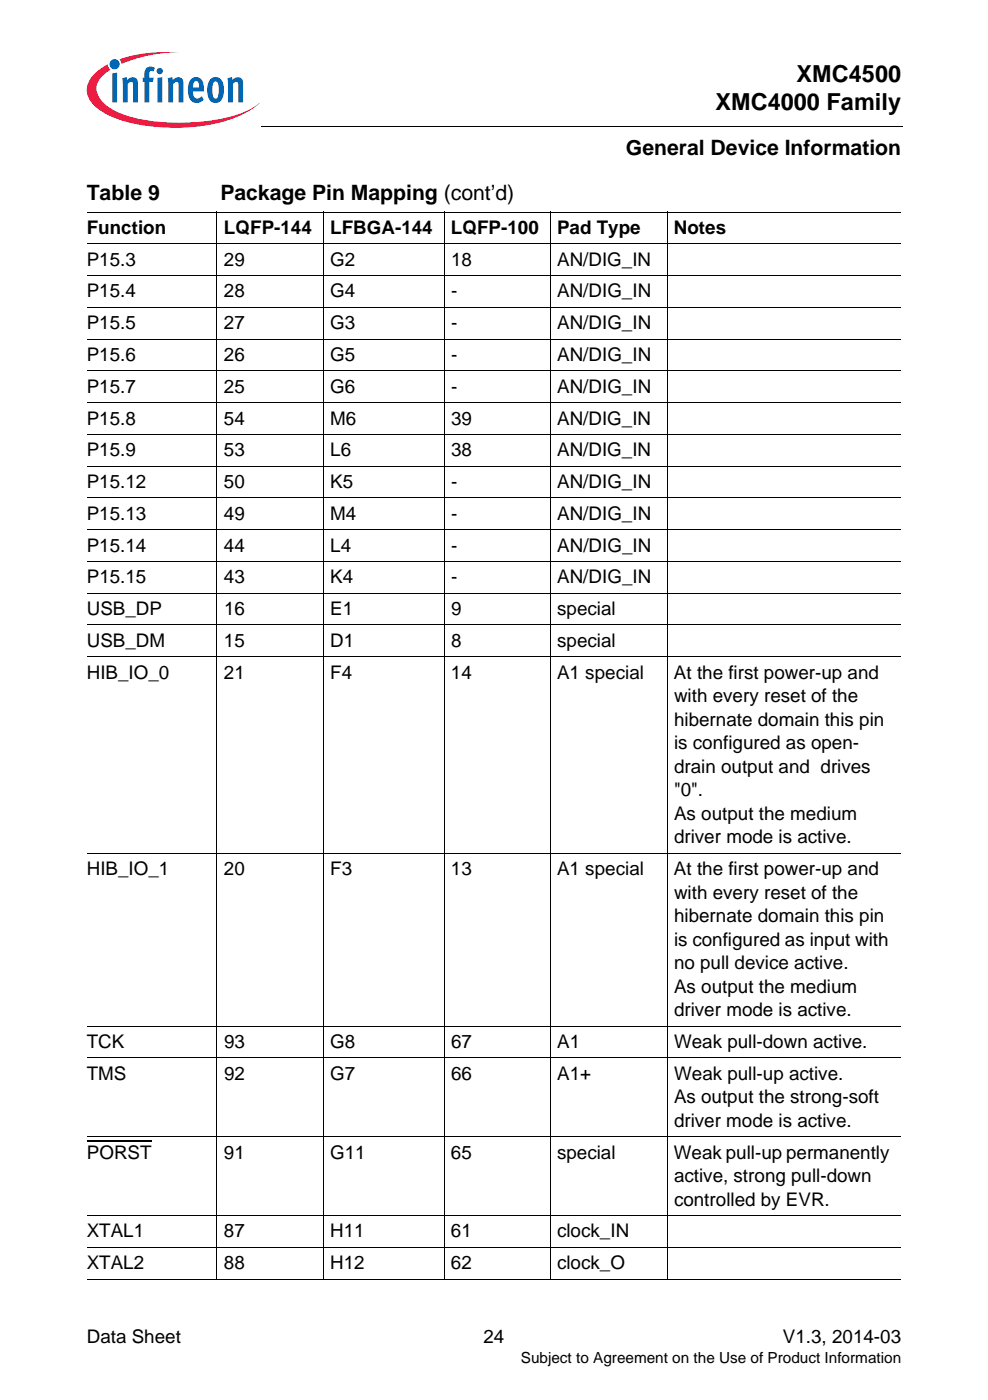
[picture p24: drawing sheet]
<svg xmlns="http://www.w3.org/2000/svg" width="148mm" height="210mm" viewBox="0 0 148 210" stroke-linecap="round" stroke-linejoin="round" font-family="sans-serif">
<defs><g id="words">
<g font-size="3.5">
<text x="107.2" y="16.5">XMC4000 Family</text>
<text x="119.3" y="12.2">XMC4500</text>
</g>
<g font-size="3.2">
<text x="93.8" y="23.3">General Device Information</text>
<text x="13" y="30">Table 9</text>
<text x="33" y="30">Package Pin Mapping (cont’d)</text>
</g>
<g font-size="2.8">
<text x="13" y="35.1">Function</text>
<text x="33.6" y="35.1">LQFP-144</text>
<text x="49.5" y="35.1">LFBGA-144</text>
<text x="67.6" y="35.1">LQFP-100</text>
<text x="83.4" y="35.1">Pad Type</text>
<text x="100.9" y="35.1">Notes</text>
<text x="13" y="39.8">P15.3</text>
<text x="33.5" y="39.8">29</text>
<text x="49.5" y="39.8">G2</text>
<text x="67.6" y="39.8">18</text>
<text x="83.5" y="39.8">AN/DIG_IN</text>
<text x="13" y="44.6">P15.4</text>
<text x="33.5" y="44.6">28</text>
<text x="49.5" y="44.6">G4</text>
<text x="67.6" y="44.6">-</text>
<text x="83.5" y="44.6">AN/DIG_IN</text>
<text x="13" y="49.4">P15.5</text>
<text x="33.5" y="49.4">27</text>
<text x="49.5" y="49.4">G3</text>
<text x="67.6" y="49.4">-</text>
<text x="83.5" y="49.4">AN/DIG_IN</text>
<text x="13" y="58.9">P15.7</text>
<text x="13" y="54.1">P15.6</text>
<text x="33.5" y="58.9">25</text>
<text x="33.5" y="54.1">26</text>
<text x="49.5" y="58.9">G6</text>
<text x="49.5" y="54.1">G5</text>
<text x="67.6" y="58.9">-</text>
<text x="67.6" y="54.1">-</text>
<text x="83.5" y="58.9">AN/DIG_IN</text>
<text x="83.5" y="54.1">AN/DIG_IN</text>
<text x="13" y="63.7">P15.8</text>
<text x="33.5" y="63.7">54</text>
<text x="49.5" y="63.7">M6</text>
<text x="67.6" y="63.7">39</text>
<text x="83.5" y="63.7">AN/DIG_IN</text>
<text x="13" y="68.4">P15.9</text>
<text x="33.5" y="68.4">53</text>
<text x="49.5" y="68.4">L6</text>
<text x="67.6" y="68.4">38</text>
<text x="83.5" y="68.4">AN/DIG_IN</text>
<text x="13" y="73.2">P15.12</text>
<text x="13" y="78">P15.13</text>
<text x="33.5" y="73.2">50</text>
<text x="33.6" y="78">49</text>
<text x="49.5" y="73.2">K5</text>
<text x="49.5" y="78">M4</text>
<text x="67.6" y="73.2">-</text>
<text x="67.6" y="78">-</text>
<text x="83.5" y="73.2">AN/DIG_IN</text>
<text x="83.5" y="78">AN/DIG_IN</text>
<text x="13" y="82.7">P15.14</text>
<text x="33.6" y="82.7">44</text>
<text x="49.5" y="82.7">L4</text>
<text x="67.6" y="82.7">-</text>
<text x="83.5" y="82.7">AN/DIG_IN</text>
<text x="13" y="87.5">P15.15</text>
<text x="33.6" y="87.5">43</text>
<text x="49.5" y="87.5">K4</text>
<text x="67.6" y="87.5">-</text>
<text x="83.5" y="87.5">AN/DIG_IN</text>
<text x="13" y="92.2">USB_DP</text>
<text x="33.6" y="92.2">16</text>
<text x="49.5" y="92.2">E1</text>
<text x="67.6" y="92.2">9</text>
<text x="83.5" y="92.2">special</text>
<text x="13" y="101.8">HIB_IO_0</text>
<text x="13" y="97">USB_DM</text>
<text x="33.5" y="101.8">21</text>
<text x="33.5" y="97">15</text>
<text x="49.5" y="101.8">F4</text>
<text x="49.5" y="97">D1</text>
<text x="67.6" y="101.8">14</text>
<text x="67.6" y="97">8</text>
<text x="83.4" y="101.8">A1 special</text>
<text x="83.5" y="97">special</text>
<text x="101" y="101.8">At the first power-up and</text>
<text x="101" y="105.3">with every reset of the</text>
<text x="101" y="108.8">hibernate domain this pin</text>
<text x="101" y="112.4">is configured as open-</text>
<text x="101" y="115.9">drain output and drives</text>
<text x="101" y="119.4">&quot;0&quot;.</text>
<text x="101" y="122.9">As output the medium</text>
<text x="13" y="131.2">HIB_IO_1</text>
<text x="33.5" y="131.2">20</text>
<text x="49.5" y="131.2">F3</text>
<text x="67.6" y="131.2">13</text>
<text x="83.4" y="131.2">A1 special</text>
<text x="101" y="131.2">At the first power-up and</text>
<text x="101" y="126.4">driver mode is active.</text>
<text x="101" y="134.7">with every reset of the</text>
<text x="101" y="138.3">hibernate domain this pin</text>
<text x="101" y="141.8">is configured as input with</text>
<text x="101" y="145.3">no pull device active.</text>
<text x="101" y="148.9">As output the medium</text>
<text x="101" y="152.4">driver mode is active.</text>
<text x="13" y="161.9">TMS</text>
<text x="13" y="157.1">TCK</text>
<text x="33.6" y="161.9">92</text>
<text x="33.6" y="157.1">93</text>
<text x="49.5" y="161.9">G7</text>
<text x="49.5" y="157.1">G8</text>
<text x="67.6" y="161.9">66</text>
<text x="67.6" y="157.1">67</text>
<text x="83.5" y="161.9">A1+</text>
<text x="83.5" y="157.1">A1</text>
<text x="101" y="161.9">Weak pull-up active.</text>
<text x="101" y="157.1">Weak pull-down active.</text>
<text x="101" y="165.4">As output the strong-soft</text>
<text x="13" y="173.7">PORST</text>
<text x="33.5" y="173.7">91</text>
<text x="49.5" y="173.7">G11</text>
<text x="67.5" y="173.7">65</text>
<text x="83.4" y="173.7">special</text>
<text x="100.9" y="173.7">Weak pull-up permanently</text>
<text x="101" y="169">driver mode is active.</text>
<text x="101" y="177.2">active, strong pull-down</text>
<text x="13" y="185.5">XTAL1</text>
<text x="33.5" y="185.5">87</text>
<text x="49.5" y="185.5">H11</text>
<text x="67.6" y="185.5">61</text>
<text x="83.4" y="185.5">clock_IN</text>
<text x="101" y="180.8">controlled by EVR.</text>
<text x="13" y="190.3">XTAL2</text>
<text x="33.5" y="190.3">88</text>
<text x="49.5" y="190.3">H12</text>
<text x="67.6" y="190.3">62</text>
<text x="83.4" y="190.3">clock_O</text>
<text x="13" y="201.3">Data Sheet</text>
<text x="72.4" y="201.3">24</text>
<text x="117.3" y="201.3">V1.3, 2014-03</text>
</g>
<text font-size="2.3" x="78" y="204.4">Subject to Agreement on the Use of Product Information</text>
</g></defs>
<circle cx="17.2" cy="9.6" r=".76" fill="#0166b3"/>
<g fill="#ed1a40">
<path d="M17.9 8.9l2.4-.7a25.6 25.6 0 0 1 6.5-.4 22.2 22.2 0 0 0-8.2 1.6l-.4 .2z"/>
<path d="M14.3 11l1.8-1.4 .1 .4 .3 .5a4 4 0 0 0-2 2.5 3.3 3.3 0 0 0 1.7 3 15.2 15.2 0 0 0 7.1 2.2 29.4 29.4 0 0 0 13.3-1.4l1.6-.9 .6-.5a12.9 12.9 0 0 1-6.4 3.1 29.2 29.2 0 0 1-15-.7 7.9 7.9 0 0 1-4-2.9 3.1 3.1 0 0 1 .9-3.9z"/>
</g>
<g fill="#0166b3">
<path d="M16.8 11l.7-.1v4.5h-.7z"/>
<path d="M18.3 11.7l.7-.1 .1 .4a.85 .85 0 0 1 1-.4 .85 .85 0 0 1 .6 .9v2.9h-.7l-.1-2.9a.29 .29 0 0 0-.4-.2l-.4 .3v2.8h-.7z"/>
<path d="M22 10.2l.3-.2 .7 .1 .2 .1-.2 .5a.35 .35 0 0 0-.6 .1v.9h.6l-.1 .6h-.5v3.1h-.8v-3.1h-.2v-.6h.2v-.5a1.24 1.24 0 0 1 .4-1z"/>
<path d="M25.1 11.7l.7-.1 .1 .4a.85 .85 0 0 1 1-.4 .85 .85 0 0 1 .6 .9v2.9h-.7l-.1-2.9a.29 .29 0 0 0-.4-.2l-.4 .3v2.8h-.7z"/>
<path d="M34.1 11.7l.6-.1 .1 .4a.85 .85 0 0 1 1-.4 .85 .85 0 0 1 .6 .9v2.9h-.7v-2.9a.29 .29 0 0 0-.5-.2l-.3 .3v2.8h-.7z"/>
<path d="M23.5 10.7a.47 .47 0 0 1 .9 0 .47 .47 0 0 1-.9 0zM23.6 11.7l.7-.1v3.8h-.7z"/>
<path d="M28.7 11.8a1.09 1.09 0 0 1 1.1-.2 1.09 1.09 0 0 1 .7 1l.1 1.1h-1.7a.75 .75 0 0 0 .2 .8 .75 .75 0 0 0 .9 .1l.2-.2 .3 .5a1.3 1.3 0 0 1-1.5 .5 1.3 1.3 0 0 1-.8-1.3v-1.1a1.89 1.89 0 0 1 .5-1.2zM29.2 12.2l-.2 .2-.1 .7h.9v-.5a.42 .42 0 0 0-.6-.4z"/>
<path d="M31.5 11.8a1.12 1.12 0 0 1 1.9 .6 3 3 0 0 1-.4 2.7 1.13 1.13 0 0 1-1.1 .3 1.13 1.13 0 0 1-.8-1v-.5a2.83 2.83 0 0 1 .4-2.1zM32 12.3l-.1 .4-.1 1.1a.89 .89 0 0 0 .5 1 1.08 1.08 0 0 0 .5-1.3v-.3a.83 .83 0 0 0-.5-1z"/>
</g>
<path d="M39.1 18.8v.2z" fill="#000"/>
<path d="M39.1 18.9h96.1" fill="none" stroke="#000" stroke-width=".15"/>
<path d="M13 20.2h32.8v4h-32.8z" fill="#fff"/>
<path d="M13 171h9.7" fill="none" stroke="#000" stroke-width=".21"/>
<g fill="none" stroke="#000" stroke-width=".15">
<path d="M13 31.8h121.9M13 36.6h121.9M32.5 31.7v160.1M48.4 31.7v160.1M66.5 31.7v160.1M82.4 31.7v160.1M99.9 31.7v160.1M13 41.3h121.9M13 46.1h121.9M13 50.8h121.9M13 55.6h121.9M13 60.4h121.9"/>
<path d="M13 65.1h121.9M13 69.9h121.9M13 74.7h121.9M13 79.4h121.9M13 84.2h121.9M13 88.9h121.9M13 93.7h121.9M13 98.5h121.9M13 127.9h121.9M13 153.9h121.9M13 158.6h121.9M13 170.4h121.9"/>
<path d="M13 182.3h121.9M13 187h121.9M13 191.8h121.9"/>
</g>
<use href="#words"/>
</svg>
